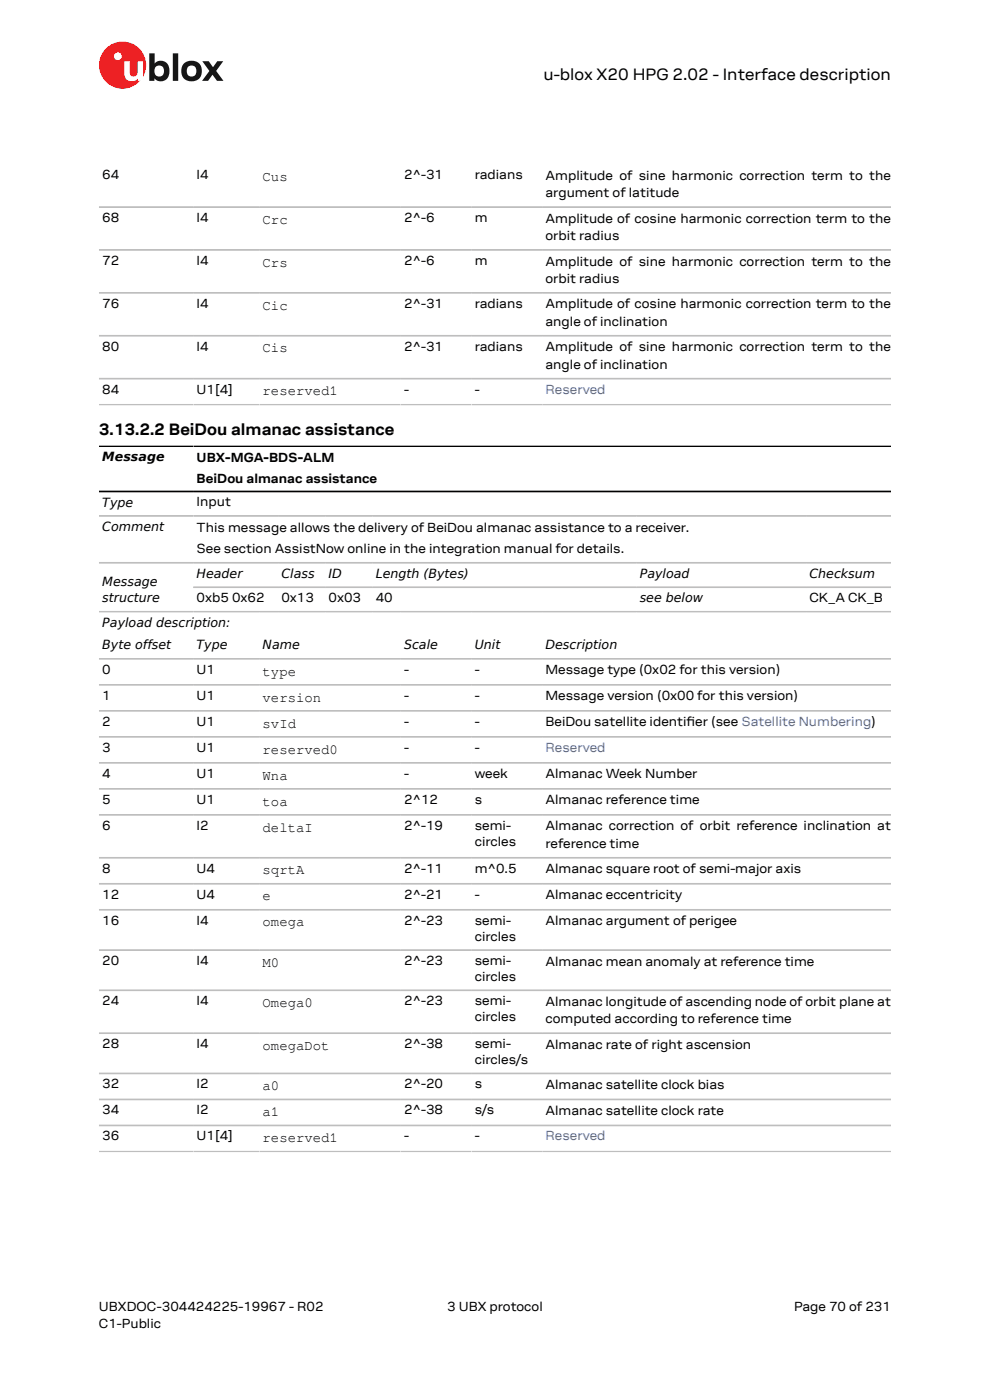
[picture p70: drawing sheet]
<svg xmlns="http://www.w3.org/2000/svg" width="210mm" height="297mm" viewBox="0 0 210 297" stroke-linecap="round" stroke-linejoin="round" font-family="sans-serif">
<defs><g id="words">
<g font-size="3.5">
<text x="115.3" y="17">u-blox X20 HPG 2.02 - Interface description</text>
<text x="21" y="92.2">3.13.2.2 BeiDou almanac assistance</text>
</g>
<g font-size="3">
<text x="55.7" y="38.4">Cus</text>
<text x="55.7" y="47.5">Crc</text>
<text x="55.7" y="56.6">Crs</text>
<text x="55.7" y="65.7">Cic</text>
<text x="55.7" y="74.8">Cis</text>
<text x="55.7" y="83.9">reserved1</text>
<text x="55.7" y="143.3">type</text>
<text x="55.7" y="148.8">version</text>
<text x="55.7" y="154.3">svId</text>
<text x="55.7" y="159.9">reserved0</text>
<text x="55.7" y="165.4">Wna</text>
<text x="55.7" y="170.9">toa</text>
<text x="55.7" y="176.4">deltaI</text>
<text x="55.7" y="185.5">sqrtA</text>
<text x="55.7" y="191">e</text>
<text x="55.7" y="196.5">omega</text>
<text x="55.7" y="205.1">M0</text>
<text x="55.7" y="213.6">Omega0</text>
<text x="55.7" y="222.7">omegaDot</text>
<text x="55.7" y="231.3">a0</text>
<text x="55.7" y="236.8">a1</text>
<text x="55.7" y="242.3">reserved1</text>
</g>
<g font-size="2.8">
<text x="21.7" y="38">64</text>
<text x="41.7" y="38">I4</text>
<text x="85.7" y="38">2^-31</text>
<text x="100.7" y="38">radians</text>
<text x="115.7" y="38.1">Amplitude of sine harmonic correction term to the</text>
<text x="115.7" y="41.8">argument of latitude</text>
<text x="21.7" y="47.1">68</text>
<text x="41.7" y="47.1">I4</text>
<text x="85.7" y="47.1">2^-6</text>
<text x="100.7" y="47.1">m</text>
<text x="115.7" y="47.2">Amplitude of cosine harmonic correction term to the</text>
<text x="115.7" y="50.9">orbit radius</text>
<text x="21.7" y="56.2">72</text>
<text x="41.7" y="56.2">I4</text>
<text x="85.7" y="56.2">2^-6</text>
<text x="100.7" y="56.2">m</text>
<text x="115.7" y="56.3">Amplitude of sine harmonic correction term to the</text>
<text x="21.7" y="65.3">76</text>
<text x="41.7" y="65.3">I4</text>
<text x="85.7" y="65.3">2^-31</text>
<text x="100.7" y="65.3">radians</text>
<text x="115.7" y="60">orbit radius</text>
<text x="115.7" y="65.4">Amplitude of cosine harmonic correction term to the</text>
<text x="115.7" y="69.1">angle of inclination</text>
<text x="21.7" y="74.4">80</text>
<text x="41.7" y="74.4">I4</text>
<text x="85.7" y="74.4">2^-31</text>
<text x="100.7" y="74.4">radians</text>
<text x="115.7" y="74.5">Amplitude of sine harmonic correction term to the</text>
<text x="21.7" y="83.5">84</text>
<text x="41.7" y="83.5">U1[4]</text>
<text x="85.7" y="83.5">-</text>
<text x="100.7" y="83.5">-</text>
<text x="115.7" y="78.2">angle of inclination</text>
<text x="41.7" y="98">UBX-MGA-BDS-ALM</text>
<text x="41.7" y="102.5">BeiDou almanac assistance</text>
<text x="41.7" y="107.4">Input</text>
<text x="41.7" y="112.8">This message allows the delivery of BeiDou almanac assistance to a receiver.</text>
<text x="41.7" y="117.3">See section AssistNow online in the integration manual for details.</text>
<text x="41.7" y="127.7">0xb5 0x62</text>
<text x="59.7" y="127.7">0x13</text>
<text x="69.7" y="127.7">0x03</text>
<text x="79.7" y="127.7">40</text>
<text x="171.7" y="127.7">CK_A CK_B</text>
<text x="21.7" y="142.9">0</text>
<text x="41.7" y="142.9">U1</text>
<text x="85.7" y="142.9">-</text>
<text x="100.7" y="142.9">-</text>
<text x="115.7" y="143.1">Message type (0x02 for this version)</text>
<text x="21.7" y="148.5">1</text>
<text x="41.7" y="148.5">U1</text>
<text x="85.7" y="148.5">-</text>
<text x="100.7" y="148.5">-</text>
<text x="115.7" y="148.6">Message version (0x00 for this version)</text>
<text x="21.7" y="154">2</text>
<text x="41.7" y="154">U1</text>
<text x="85.7" y="154">-</text>
<text x="100.7" y="154">-</text>
<text x="115.7" y="154.1">BeiDou satellite identifer (see Satellite Numbering)</text>
<text x="145.6" y="154.1">i</text>
<text x="21.7" y="159.5">3</text>
<text x="41.7" y="159.5">U1</text>
<text x="85.7" y="159.5">-</text>
<text x="100.7" y="159.5">-</text>
<text x="21.7" y="165">4</text>
<text x="41.7" y="165">U1</text>
<text x="85.7" y="165">-</text>
<text x="100.7" y="165">week</text>
<text x="115.7" y="165.1">Almanac Week Number</text>
<text x="21.7" y="170.5">5</text>
<text x="41.7" y="170.5">U1</text>
<text x="85.7" y="170.5">2^12</text>
<text x="100.7" y="170.5">s</text>
<text x="115.7" y="170.7">Almanac reference time</text>
<text x="21.7" y="176">6</text>
<text x="41.7" y="176">I2</text>
<text x="85.7" y="176">2^-19</text>
<text x="100.7" y="176">semi-</text>
<text x="100.7" y="179.4">circles</text>
<text x="115.7" y="176.2">Almanac correction of orbit reference inclination at</text>
<text x="115.7" y="179.9">reference time</text>
<text x="21.7" y="185.1">8</text>
<text x="41.7" y="185.1">U4</text>
<text x="85.7" y="185.1">2^-11</text>
<text x="100.7" y="185.1">m^0.5</text>
<text x="115.7" y="185.3">Almanac square root of semi-major axis</text>
<text x="21.7" y="190.7">12</text>
<text x="41.7" y="190.7">U4</text>
<text x="85.7" y="190.7">2^-21</text>
<text x="100.7" y="190.7">-</text>
<text x="115.7" y="190.8">Almanac eccentricity</text>
<text x="21.7" y="196.2">16</text>
<text x="41.7" y="196.2">I4</text>
<text x="85.7" y="196.2">2^-23</text>
<text x="100.7" y="196.2">semi-</text>
<text x="115.7" y="196.3">Almanac argument of perigee</text>
<text x="100.7" y="199.6">circles</text>
<text x="21.7" y="204.7">20</text>
<text x="41.7" y="204.7">I4</text>
<text x="85.7" y="204.7">2^-23</text>
<text x="100.7" y="204.7">semi-</text>
<text x="100.7" y="208.1">circles</text>
<text x="115.7" y="204.9">Almanac mean anomaly at reference time</text>
<text x="21.7" y="213.3">24</text>
<text x="41.7" y="213.3">I4</text>
<text x="85.7" y="213.3">2^-23</text>
<text x="100.7" y="213.3">semi-</text>
<text x="115.7" y="213.4">Almanac longitude of ascending node of orbit plane at</text>
<text x="100.7" y="216.6">circles</text>
<text x="115.7" y="217.1">computed according to reference time</text>
<text x="21.7" y="222.4">28</text>
<text x="41.7" y="222.4">I4</text>
<text x="85.7" y="222.4">2^-38</text>
<text x="100.7" y="222.4">semi-</text>
<text x="100.7" y="225.7">circles/s</text>
<text x="115.7" y="222.5">Almanac rate of right ascension</text>
<text x="21.7" y="230.9">32</text>
<text x="41.7" y="230.9">I2</text>
<text x="85.7" y="230.9">2^-20</text>
<text x="100.7" y="230.9">s</text>
<text x="115.7" y="231">Almanac satellite clock bias</text>
<text x="21.7" y="236.4">34</text>
<text x="41.7" y="236.4">I2</text>
<text x="85.7" y="236.4">2^-38</text>
<text x="100.7" y="236.4">s/s</text>
<text x="115.7" y="236.5">Almanac satellite clock rate</text>
<text x="21.7" y="241.9">36</text>
<text x="41.7" y="241.9">U1[4]</text>
<text x="85.7" y="241.9">-</text>
<text x="100.7" y="241.9">-</text>
<text x="21" y="278">UBXDOC-304424225-19967 - R02</text>
<text x="21" y="281.8">C1-Public</text>
<text x="94.9" y="278">3 UBX protocol</text>
<text x="168.4" y="278">Page 70 of 231</text>
</g>
<g font-size="2.8" fill="#4664b4">
<text x="115.7" y="83.5">Reserved</text>
<text x="115.7" y="159.5">Reserved</text>
<text x="115.7" y="241.9">Reserved</text>
</g>
<g font-size="2.7">
<text x="21.7" y="97.9">Message</text>
<text x="21.7" y="107.5">Type</text>
<text x="21.7" y="112.6">Comment</text>
<text x="21.7" y="124.4">Message</text>
<text x="41.7" y="122.6">Header</text>
<text x="59.7" y="122.6">Class</text>
<text x="69.7" y="122.6">ID</text>
<text x="79.7" y="122.6">Length (Bytes)</text>
<text x="135.7" y="122.6">Payload</text>
<text x="171.7" y="122.6">Checksum</text>
<text x="21.7" y="127.8">structure</text>
<text x="135.7" y="127.8">see below</text>
<text x="21.7" y="133">Payload description:</text>
<text x="21.7" y="137.8">Byte offset</text>
<text x="41.7" y="137.8">Type</text>
<text x="55.7" y="137.8">Name</text>
<text x="85.7" y="137.8">Scale</text>
<text x="100.7" y="137.8">Unit</text>
<text x="115.7" y="137.8">Description</text>
</g>
</g></defs>
<circle cx="26" cy="13.8" r="5" fill="#ed2023"/>
<circle cx="25" cy="11.9" r=".83" fill="#fff"/>
<g fill="#151516">
<path d="M36.7 11.3h1.1v5.9h-1.1z"/>
<path d="M42.9 13h1.4l.9 1.3 .9-1.3h1.3l-1.6 2 1.6 2.2h-1.4l-.9-1.4-1 1.4h-1.2l1.5-2.1z"/>
<path d="M33 14.2a1.17 1.17 0 0 0-.1 1.5 1.17 1.17 0 0 0 1.4 .4 1.16 1.16 0 0 0 .4-1.6 1.16 1.16 0 0 0-1.7-.3zM31.7 11.3h1.1v2.2a1.82 1.82 0 0 1 2.2-.4 1.82 1.82 0 0 1 .9 2 1.83 1.83 0 0 1-1 2 1.83 1.83 0 0 1-2.1-.5v.6h-1.1z"/>
<path d="M39.9 14.2a1.18 1.18 0 0 0-.2 1.5 1.18 1.18 0 0 0 1.5 .4 1.18 1.18 0 0 0 .4-1.6 1.18 1.18 0 0 0-1.5-.5zM38.4 15a2.25 2.25 0 0 1 4.5 0 2.25 2.25 0 0 1-4.5 0z"/>
</g>
<path d="M26.4 13h1.1v2.5a.84 .84 0 0 0 1 .7 .84 .84 0 0 0 .7-.9v-2.3h1.1v4.2h-1.1v-.5a1.59 1.59 0 0 1-1.8 .5 1.59 1.59 0 0 1-1-1.6z" fill="#fff"/>
<g fill="none" stroke="#bebebe" stroke-width=".35">
<path d="M21 43.9h168M21 53h168M21 62.1h168M21 71.2h168M21 80.3h168M21 85.8h168M21 109.4h168M21 119.4h168M21 129.8h168M21 139.8h168M41 124.6h148M21 145.3h168"/>
<path d="M21 150.8h168M21 156.3h168M21 161.8h168M21 167.4h168M21 172.9h168M21 182h168M21 187.5h168M21 193h168M21 201.5h168M21 210.1h168M21 219.2h168M21 227.7h168"/>
<path d="M21 233.2h168M21 238.8h168M21 244.3h168"/>
</g>
<path d="M21 94.7h168M21 104.3h168" fill="none" stroke="#000" stroke-width=".35"/>
<use href="#words"/>
</svg>
